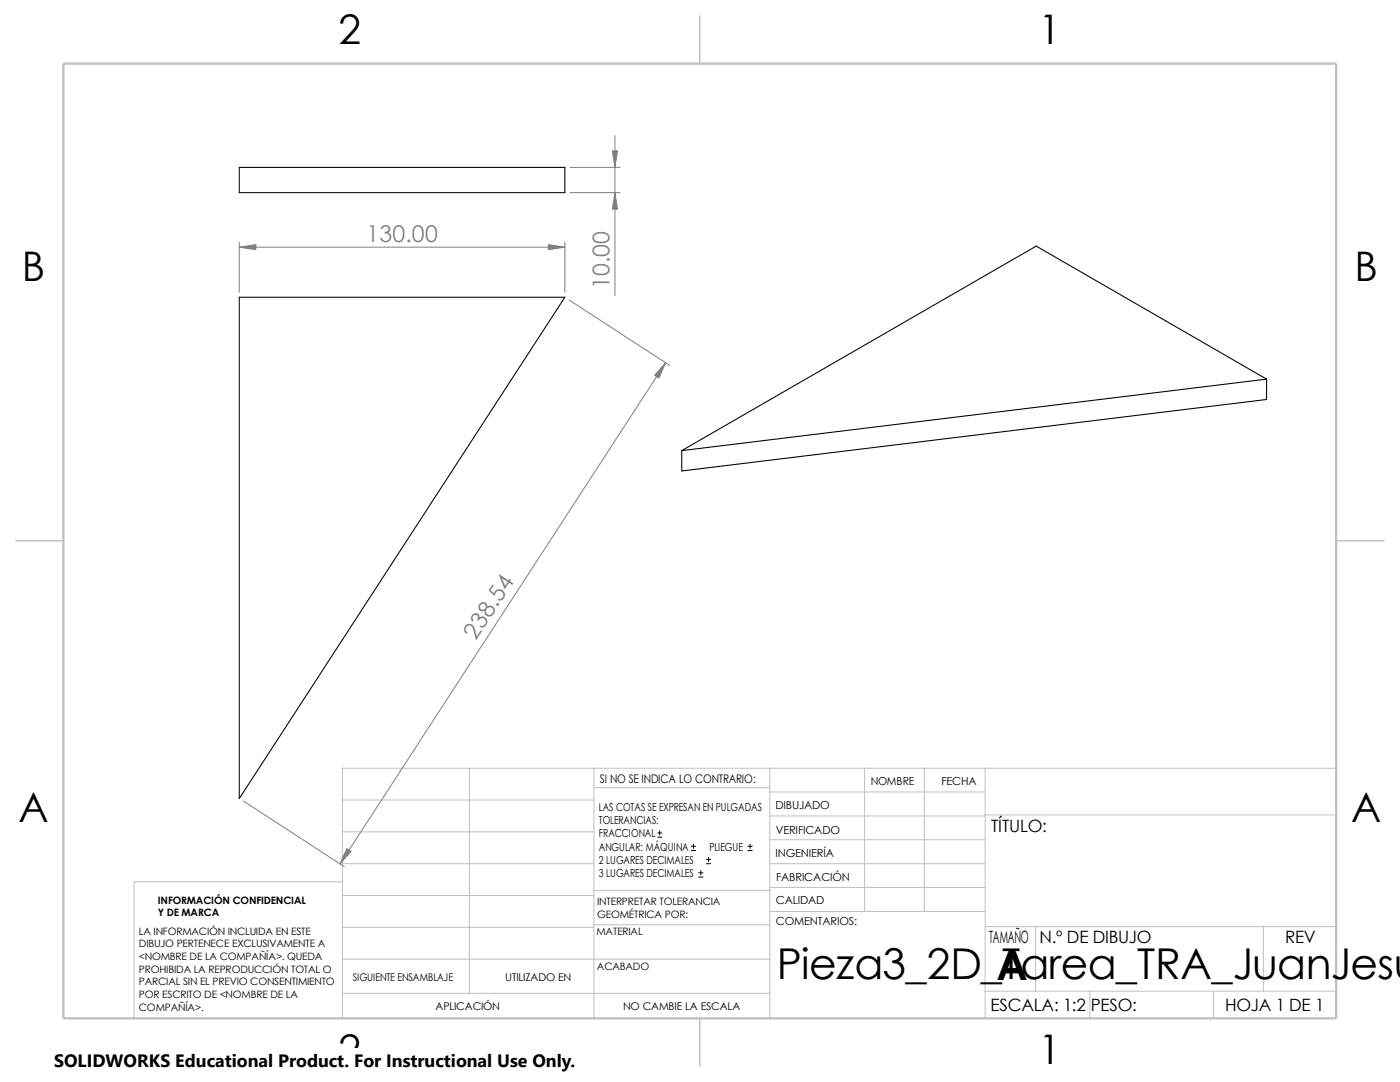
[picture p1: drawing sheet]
<svg xmlns="http://www.w3.org/2000/svg" width="279mm" height="216mm" viewBox="0 0 279 216" stroke-linecap="round" stroke-linejoin="round" font-family="sans-serif">
<defs><g id="words">
<g font-size="8.5">
<text x="155" y="195.3">Pieza3_2D_Tarea_TRA_JuanJesu</text>
<text x="198.8" y="195.5">A</text>
</g>
<g font-size="8.1">
<text x="67.6" y="8.8">2</text>
<text x="207.3" y="8.8">1</text>
<text x="4.4" y="56.1">B</text>
<text x="270.3" y="56.1">B</text>
<text x="3.7" y="164.1">A</text>
<text x="269.6" y="164.1">A</text>
<text x="67.6" y="212.3">2</text>
<text x="207.3" y="212.3">1</text>
</g>
<g font-size="4.6" fill="#808080">
<text x="73.1" y="48.4">130.00</text>
<text x="121.6" y="57.7" transform="rotate(-90 121.6 57.7)">10.00</text>
<text x="95" y="127.9" transform="rotate(-57 95 127.9)">238.54</text>
</g>
<text font-size="3.6" x="10.8" y="213">SOLIDWORKS Educational Product. For Instructional Use Only.</text>
<g font-size="3.4">
<text x="197.8" y="166">TÍTULO:</text>
<text x="197.4" y="188.1">TAMAÑO</text>
<text x="207.5" y="188.1">N.º DE DIBUJO</text>
<text x="256.5" y="188.2">REV</text>
<text x="197.7" y="201.7">ESCALA: 1:2</text>
<text x="217.7" y="201.8">PESO:</text>
<text x="244.5" y="201.7">HOJA 1 DE 1</text>
</g>
<text font-size="2.4" x="119.7" y="156.2">SI NO SE INDICA LO CONTRARIO:</text>
<g font-size="2.2">
<text x="119.5" y="161.8">LAS COTAS SE EXPRESAN EN PULGADAS</text>
<text x="154.8" y="161.5">DIBUJADO</text>
<text x="173.8" y="156.7">NOMBRE</text>
<text x="187.9" y="156.7">FECHA</text>
<text x="119.5" y="164.4">TOLERANCIAS:</text>
<text x="119.5" y="167.1">FRACCIONAL</text>
<text x="154.8" y="166.3">VERIFICADO</text>
<text x="119.5" y="169.8">ANGULAR: MÁQUINA</text>
<text x="119.5" y="172.4">2 LUGARES DECIMALES</text>
<text x="141.6" y="169.8">PLIEGUE</text>
<text x="154.8" y="171">INGENIERÍA</text>
<text x="119.5" y="175.1">3 LUGARES DECIMALES</text>
<text x="154.9" y="175.7">FABRICACIÓN</text>
<text x="154.9" y="184.7">COMENTARIOS:</text>
<text x="154.9" y="180.5">CALIDAD</text>
</g>
<g font-size="2.1">
<text x="70.4" y="195.7">SIGUIENTE ENSAMBLAJE</text>
<text x="100.8" y="195.7">UTILIZADO EN</text>
<text x="86.9" y="201.5">APLICACIÓN</text>
<text x="124.3" y="201.6">NO CAMBIE LA ESCALA</text>
</g>
<g font-size="2">
<text x="31.5" y="182.8">Y DE MARCA</text>
<text x="31.5" y="180.3">INFORMACIÓN CONFIDENCIAL</text>
<text x="119.2" y="183.1">GEOMÉTRICA POR:</text>
<text x="119.2" y="180.6">INTERPRETAR TOLERANCIA</text>
<text x="27.7" y="191.6">&lt;NOMBRE DE LA COMPAÑÍA&gt;. QUEDA</text>
<text x="27.7" y="189.1">DIBUJO PERTENECE EXCLUSIVAMENTE A</text>
<text x="27.7" y="186.5">LA INFORMACIÓN INCLUIDA EN ESTE</text>
<text x="119" y="186.6">MATERIAL</text>
<text x="27.7" y="194.1">PROHIBIDA LA REPRODUCCIÓN TOTAL O</text>
<text x="27.7" y="196.6">PARCIAL SIN EL PREVIO CONSENTIMIENTO</text>
<text x="119.1" y="193.5">ACABADO</text>
<text x="27.7" y="199.1">POR ESCRITO DE &lt;NOMBRE DE LA</text>
<text x="27.7" y="201.7">COMPAÑÍA&gt;.</text>
</g>
</g></defs>
<g fill="none" stroke="#c0c0c0" stroke-width=".2">
<path d="M68.3 159.6h50.2M93.7 153.3v44.9M118.5 153.3v49.9M118.5 157.2h35.1M153.6 153.3v49.9M153.6 158h43M172.6 153.3v28.6M184.4 153.3v28.6M196.6 153.3v49.9M266.7 153.3h-198.4v49.9M68.3 178.7h50.2M68.3 172.3h50.2"/>
<path d="M68.3 166h50.2M68.3 175.9h-41.5v27.3M118.5 177.7h35.1M153.6 167.6h43M153.6 162.8h43M153.6 172.3h43M153.6 177.1h43M196.6 162.6h70.1M68.3 198.2h85.3M68.3 191.4h85.3M68.3 185h50.2M118.5 184.5h35.1"/>
<path d="M153.6 181.9h43M196.6 197.8h70.1M196.6 184.9h70.1M206.7 184.9v12.9M217.5 197.8v5.4M242.2 197.8v5.4M252.1 184.9v12.9"/>
</g>
<path d="M139.7 3.2v9.5M3.1 107.9h9.6M266.7 107.9h9.5M139.7 203.2v9.5" fill="none" stroke="#c0c0c0" stroke-width=".21"/>
<path d="M12.7 12.7h254v190.5h-254z" fill="none" stroke="#c0c0c0" stroke-width=".47"/>
<path d="M47.8 33.4h64.9v5h-64.9zM47.8 59.3h64.9l-64.9 100zM252.8 75.6l-46-26.5-70.7 40.8M252.8 75.6l-116.7 14.3M252.8 75.6v4.1l-116.7 14.3v-4.1" fill="none" stroke="#000" stroke-width=".21"/>
<g fill="none" stroke="#000" stroke-width=".2">
<path d="M131.3 167h.8M131.3 166.2h.8M131.7 165.8v.8M138 169.7h.8M138 168.9h.8M138.4 168.4v.9M139.4 175h.9M139.4 174.2h.9M139.9 173.7v.9M141 172.3h.8M141 171.5h.8M141.4 171.1v.8"/>
<path d="M149.3 169.7h.8M149.3 168.9h.8M149.7 168.4v.9"/>
</g>
<path d="M113.7 38.4h10M113.7 33.4h10M122.7 27.1v31.9M47.8 48.3v10M47.8 49.3h64.9M112.7 48.3v10M113.6 59.9l20.1 13M132.8 72.4l-64.9 100M48.6 159.9l20.1 13" fill="none" stroke="#808080" stroke-width=".2"/>
<g fill="#808080" stroke="#808080" stroke-width=".2">
<path d="M122.7 38.4l.5 3.3h-1z"/>
<path d="M122.2 30.1h1l-.5 3.3z"/>
<path d="M69.2 169.3l.9 .6-2.2 2.5z"/>
<path d="M132.8 72.4l-1.3 3-.9-.5z"/>
<path d="M109.4 48.8l3.3 .5-3.3 .5z"/>
<path d="M47.8 49.3l3.3-.5v1z"/>
</g>
<path d="M10.8 209.2h104.1v6.7h-104.1z" fill="#fff"/>
<use href="#words"/>
</svg>
